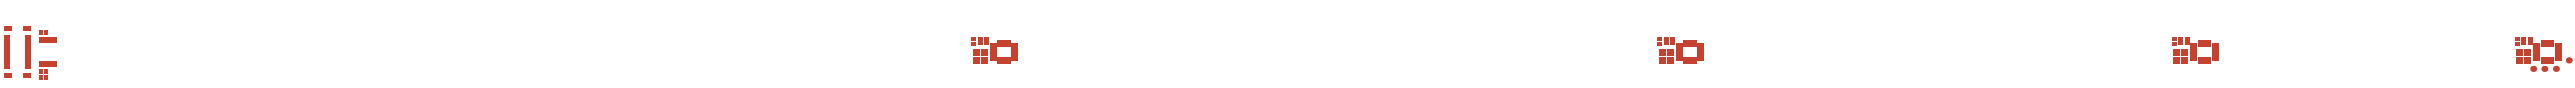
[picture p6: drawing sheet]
<svg xmlns="http://www.w3.org/2000/svg" width="1000mm" height="34mm" viewBox="0 0 1000 34" stroke-linecap="round" stroke-linejoin="round" font-family="sans-serif">
<g fill="#c64230">
<path d="M986.9 15.4h1.7v2.6h-1.7z" fill-rule="evenodd"/>
<path d="M988.6 15.4h1.6v2.6h-1.6z" fill-rule="evenodd"/>
<path d="M990.2 15.4h1.7v2.6h-1.7z" fill-rule="evenodd"/>
<path d="M988.6 21.9h1.6v2.7h-1.6z" fill-rule="evenodd"/>
<path d="M986.9 21.9h1.7v2.7h-1.7z" fill-rule="evenodd"/>
<path d="M990.2 21.9h1.7v2.7h-1.7z" fill-rule="evenodd"/>
<path d="M983.9 21.6h2.7v1.6h-2.7z" fill-rule="evenodd"/>
<path d="M983.9 19.9h2.7v1.7h-2.7z" fill-rule="evenodd"/>
<path d="M983.9 18.3h2.7v1.7h-2.7z" fill-rule="evenodd"/>
<path d="M983.9 16.7h2.7v1.6h-2.7z" fill-rule="evenodd"/>
<path d="M992.2 16.7h2.7v1.6h-2.7z" fill-rule="evenodd"/>
<path d="M992.2 18.3h2.7v1.7h-2.7z" fill-rule="evenodd"/>
<path d="M992.2 19.9h2.7v1.7h-2.7z" fill-rule="evenodd"/>
<path d="M992.2 21.6h2.7v1.6h-2.7z" fill-rule="evenodd"/>
<path d="M853.7 15.4h1.6v2.6h-1.6z" fill-rule="evenodd"/>
<path d="M855.3 15.4h1.7v2.6h-1.7z" fill-rule="evenodd"/>
<path d="M857 15.4h1.7v2.6h-1.7z" fill-rule="evenodd"/>
<path d="M855.3 21.9h1.7v2.7h-1.7z" fill-rule="evenodd"/>
<path d="M853.7 21.9h1.6v2.7h-1.6z" fill-rule="evenodd"/>
<path d="M857 21.9h1.7v2.7h-1.7z" fill-rule="evenodd"/>
<path d="M850.7 21.6h2.6v1.6h-2.6z" fill-rule="evenodd"/>
<path d="M850.7 19.9h2.6v1.7h-2.6z" fill-rule="evenodd"/>
<path d="M850.7 18.3h2.6v1.7h-2.6z" fill-rule="evenodd"/>
<path d="M850.7 16.7h2.6v1.6h-2.6z" fill-rule="evenodd"/>
<path d="M859 16.7h2.7v1.6h-2.7z" fill-rule="evenodd"/>
<path d="M859 18.3h2.7v1.7h-2.7z" fill-rule="evenodd"/>
<path d="M859 19.9h2.7v1.7h-2.7z" fill-rule="evenodd"/>
<path d="M859 21.6h2.7v1.6h-2.7z" fill-rule="evenodd"/>
<path d="M653.8 15.4h1.7v2.6h-1.7z" fill-rule="evenodd"/>
<path d="M655.5 15.4h1.7v2.6h-1.7z" fill-rule="evenodd"/>
<path d="M657.2 15.4h1.7v2.6h-1.7z" fill-rule="evenodd"/>
<path d="M655.5 21.9h1.7v2.7h-1.7z" fill-rule="evenodd"/>
<path d="M653.8 21.9h1.7v2.7h-1.7z" fill-rule="evenodd"/>
<path d="M657.2 21.9h1.7v2.7h-1.7z" fill-rule="evenodd"/>
<path d="M650.8 21.6h2.7v1.6h-2.7z" fill-rule="evenodd"/>
<path d="M650.8 19.9h2.7v1.7h-2.7z" fill-rule="evenodd"/>
<path d="M650.8 18.3h2.7v1.7h-2.7z" fill-rule="evenodd"/>
<path d="M650.8 16.7h2.7v1.6h-2.7z" fill-rule="evenodd"/>
<path d="M659.2 16.7h2.6v1.6h-2.6z" fill-rule="evenodd"/>
<path d="M659.2 18.3h2.6v1.7h-2.6z" fill-rule="evenodd"/>
<path d="M659.2 19.9h2.6v1.7h-2.6z" fill-rule="evenodd"/>
<path d="M659.2 21.6h2.6v1.6h-2.6z" fill-rule="evenodd"/>
<path d="M387.4 15.4h1.7v2.6h-1.7z" fill-rule="evenodd"/>
<path d="M389.1 15.4h1.7v2.6h-1.7z" fill-rule="evenodd"/>
<path d="M390.7 15.4h1.7v2.6h-1.7z" fill-rule="evenodd"/>
<path d="M389.1 21.9h1.7v2.7h-1.7z" fill-rule="evenodd"/>
<path d="M387.4 21.9h1.7v2.7h-1.7z" fill-rule="evenodd"/>
<path d="M390.7 21.9h1.7v2.7h-1.7z" fill-rule="evenodd"/>
<path d="M384.4 21.6h2.7v1.6h-2.7z" fill-rule="evenodd"/>
<path d="M384.4 19.9h2.7v1.7h-2.7z" fill-rule="evenodd"/>
<path d="M384.4 18.3h2.7v1.7h-2.7z" fill-rule="evenodd"/>
<path d="M384.4 16.7h2.7v1.6h-2.7z" fill-rule="evenodd"/>
<path d="M392.7 16.7h2.7v1.6h-2.7z" fill-rule="evenodd"/>
<path d="M392.7 18.3h2.7v1.7h-2.7z" fill-rule="evenodd"/>
<path d="M392.7 19.9h2.7v1.7h-2.7z" fill-rule="evenodd"/>
<path d="M392.7 21.6h2.7v1.6h-2.7z" fill-rule="evenodd"/>
<path d="M379.8 14.1h1.9v1.5h-1.9z" fill-rule="evenodd"/>
<path d="M379.8 15.9h1.9v1.5h-1.9z" fill-rule="evenodd"/>
<path d="M377.9 18.8h2.5v2.5h-2.5z" fill-rule="evenodd"/>
<path d="M377.9 21.9h2.5v2.5h-2.5z" fill-rule="evenodd"/>
<path d="M381.1 21.9h2.5v2.5h-2.5z" fill-rule="evenodd"/>
<path d="M381.1 18.8h2.5v2.5h-2.5z" fill-rule="evenodd"/>
<path d="M377.3 16h1.9v1.5h-1.9z" fill-rule="evenodd"/>
<path d="M377.3 14.2h1.9v1.5h-1.9z" fill-rule="evenodd"/>
<path d="M382.3 14.1h1.9v1.5h-1.9z" fill-rule="evenodd"/>
<path d="M382.3 15.9h1.9v1.5h-1.9z" fill-rule="evenodd"/>
<path d="M644.4 18.8h2.5v2.5h-2.5z" fill-rule="evenodd"/>
<path d="M644.4 21.9h2.5v2.5h-2.5z" fill-rule="evenodd"/>
<path d="M647.5 21.9h2.5v2.5h-2.5z" fill-rule="evenodd"/>
<path d="M647.5 18.8h2.5v2.5h-2.5z" fill-rule="evenodd"/>
<path d="M643.8 16h1.8v1.5h-1.8z" fill-rule="evenodd"/>
<path d="M643.8 14.2h1.8v1.5h-1.8z" fill-rule="evenodd"/>
<path d="M646.3 14.1h1.8v1.5h-1.8z" fill-rule="evenodd"/>
<path d="M646.3 15.9h1.8v1.5h-1.8z" fill-rule="evenodd"/>
<path d="M648.8 14.1h1.8v1.5h-1.8z" fill-rule="evenodd"/>
<path d="M648.8 15.9h1.8v1.5h-1.8z" fill-rule="evenodd"/>
<path d="M844.2 18.8h2.5v2.5h-2.5z" fill-rule="evenodd"/>
<path d="M844.2 21.9h2.5v2.5h-2.5z" fill-rule="evenodd"/>
<path d="M847.3 21.9h2.5v2.5h-2.5z" fill-rule="evenodd"/>
<path d="M847.3 18.8h2.5v2.5h-2.5z" fill-rule="evenodd"/>
<path d="M843.6 16h1.8v1.5h-1.8z" fill-rule="evenodd"/>
<path d="M843.6 14.2h1.8v1.5h-1.8z" fill-rule="evenodd"/>
<path d="M846.1 14.1h1.8v1.5h-1.8z" fill-rule="evenodd"/>
<path d="M846.1 15.9h1.8v1.5h-1.8z" fill-rule="evenodd"/>
<path d="M848.6 14.1h1.8v1.5h-1.8z" fill-rule="evenodd"/>
<path d="M848.6 15.9h1.8v1.5h-1.8z" fill-rule="evenodd"/>
<path d="M977.4 18.8h2.5v2.5h-2.5z" fill-rule="evenodd"/>
<path d="M977.4 21.9h2.5v2.5h-2.5z" fill-rule="evenodd"/>
<path d="M980.6 21.9h2.5v2.5h-2.5z" fill-rule="evenodd"/>
<path d="M980.6 18.8h2.5v2.5h-2.5z" fill-rule="evenodd"/>
<path d="M976.8 16h1.9v1.5h-1.9z" fill-rule="evenodd"/>
<path d="M976.8 14.2h1.9v1.5h-1.9z" fill-rule="evenodd"/>
<path d="M981.8 14.1h1.8v1.5h-1.8z" fill-rule="evenodd"/>
<path d="M981.8 15.9h1.8v1.5h-1.8z" fill-rule="evenodd"/>
<path d="M979.3 14.1h1.9v1.5h-1.9z" fill-rule="evenodd"/>
<path d="M979.3 15.9h1.9v1.5h-1.9z" fill-rule="evenodd"/>
<path d="M17.1 28.9h1.5v1.8h-1.5z" fill-rule="evenodd"/>
<path d="M15.2 28.9h1.5v1.8h-1.5z" fill-rule="evenodd"/>
<path d="M17.1 26.4h1.5v1.8h-1.5z" fill-rule="evenodd"/>
<path d="M15.2 26.4h1.5v1.8h-1.5z" fill-rule="evenodd"/>
<path d="M1.7 18.6h2.3v1.4h-2.3z" fill-rule="evenodd"/>
<path d="M9.8 19.9h2.3v1.4h-2.3z" fill-rule="evenodd"/>
<path d="M9.8 18.6h2.3v1.4h-2.3z" fill-rule="evenodd"/>
<path d="M9.8 21.2h2.3v1.4h-2.3z" fill-rule="evenodd"/>
<path d="M9.8 17.3h2.3v1.4h-2.3z" fill-rule="evenodd"/>
<path d="M9.8 25.2h2.3v1.4h-2.3z" fill-rule="evenodd"/>
<path d="M9.8 23.9h2.3v1.3h-2.3z" fill-rule="evenodd"/>
<path d="M9.8 22.5h2.3v1.4h-2.3z" fill-rule="evenodd"/>
<path d="M9.1 28.1h2.8v1.7h-2.8z" fill-rule="evenodd"/>
<path d="M9.1 10.1h2.8v1.7h-2.8z" fill-rule="evenodd"/>
<path d="M1.7 13.4h2.3v1.3h-2.3z" fill-rule="evenodd"/>
<path d="M1.7 14.7h2.3v1.4h-2.3z" fill-rule="evenodd"/>
<path d="M1.7 16h2.3v1.4h-2.3z" fill-rule="evenodd"/>
<path d="M1.7 17.3h2.3v1.4h-2.3z" fill-rule="evenodd"/>
<path d="M1.7 19.9h2.3v1.4h-2.3z" fill-rule="evenodd"/>
<path d="M1.7 21.2h2.3v1.4h-2.3z" fill-rule="evenodd"/>
<path d="M1.7 22.5h2.3v1.4h-2.3z" fill-rule="evenodd"/>
<path d="M1.7 23.9h2.3v1.3h-2.3z" fill-rule="evenodd"/>
<path d="M1.7 25.2h2.3v1.4h-2.3z" fill-rule="evenodd"/>
<path d="M9.8 13.4h2.3v1.3h-2.3z" fill-rule="evenodd"/>
<path d="M9.8 14.7h2.3v1.4h-2.3z" fill-rule="evenodd"/>
<path d="M9.8 16h2.3v1.4h-2.3z" fill-rule="evenodd"/>
<path d="M1.9 10.1h2.8v1.7h-2.8z" fill-rule="evenodd"/>
<path d="M1.9 28.1h2.8v1.7h-2.8z" fill-rule="evenodd"/>
<path d="M17.1 11.7h1.5v1.8h-1.5z" fill-rule="evenodd"/>
<path d="M15.2 11.7h1.5v1.8h-1.5z" fill-rule="evenodd"/>
<path d="M20.2 14.2h1.7v2.2h-1.7z" fill-rule="evenodd"/>
<path d="M20.2 23.6h1.7v2.1h-1.7z" fill-rule="evenodd"/>
<path d="M15.2 14.2h1.7v2.2h-1.7z" fill-rule="evenodd"/>
<path d="M16.9 14.2h1.7v2.2h-1.7z" fill-rule="evenodd"/>
<path d="M18.6 14.2h1.6v2.2h-1.6z" fill-rule="evenodd"/>
<path d="M18.6 23.6h1.6v2.1h-1.6z" fill-rule="evenodd"/>
<path d="M16.9 23.6h1.7v2.1h-1.7z" fill-rule="evenodd"/>
<path d="M15.2 23.6h1.7v2.1h-1.7z" fill-rule="evenodd"/>
</g>
<g fill="#c64230">
<circle cx="988.2" cy="26.5" r="1.17"/>
<circle cx="997.7" cy="23.2" r="1.17"/>
<circle cx="992.7" cy="26.5" r="1.17"/>
<circle cx="983.9" cy="26.5" r="1.17"/>
</g>
</svg>
